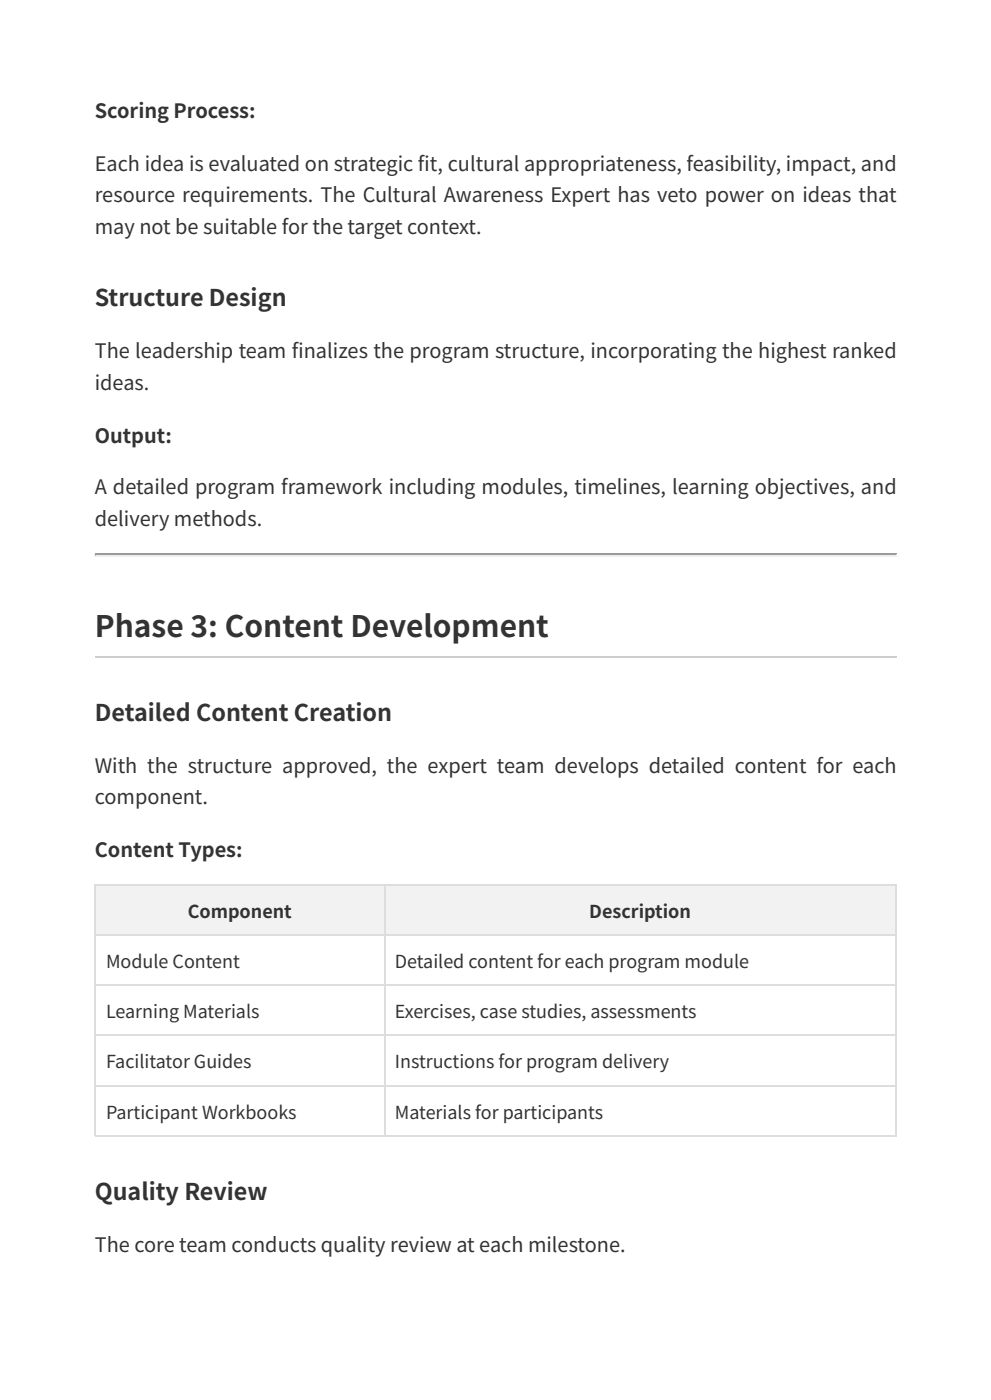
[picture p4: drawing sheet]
<svg xmlns="http://www.w3.org/2000/svg" width="210mm" height="297mm" viewBox="0 0 210 297" stroke-linecap="round" stroke-linejoin="round" font-family="sans-serif">
<defs><g id="words">
<text font-size="6.3" fill="#333" x="20.1" y="135.2">Phase 3: Content Development</text>
<g font-size="5" fill="#333">
<text x="20.1" y="64.8">Structure Design</text>
<text x="20.1" y="152.9">Detailed Content Creation</text>
<text x="20.1" y="254.5">Quality Review</text>
</g>
<g font-size="4.2" fill="#333">
<text x="20.1" y="25.1">Scoring Process:</text>
<text x="20.1" y="36.2">Each idea is evaluated on strategic fi t, cultural appropriateness, feasibility, impact, and</text>
<text x="20.1" y="42.9">resource requirements. The Cultural Awareness Expert has veto power on ideas that</text>
<text x="20.1" y="49.7">may not be suitable for the target context.</text>
<text x="20.1" y="75.9">The leadership team fi nalizes the program structure, incorporating the highest ranked</text>
<text x="20.1" y="82.8">i</text>
<text x="21.3" y="82.8">deas.</text>
<text x="20.1" y="93.9">Output:</text>
<text x="20.1" y="104.8">A detailed program framework including modules, timelines, learning objectives, and</text>
<text x="20.1" y="111.7">delivery methods.</text>
<text x="20.1" y="164">With the structure approved, the expert team develops detailed content for each</text>
<text x="20.1" y="170.7">component.</text>
<text x="20.1" y="181.8">Content Types:</text>
<text x="20.1" y="265.6">The core team conducts quality review at each milestone.</text>
</g>
<g font-size="3.8" fill="#333">
<text x="39.8" y="194.7">Component</text>
<text x="125" y="194.7">Description</text>
<text x="22.5" y="205.3">Module Content</text>
<text x="83.8" y="205.3">Detailed content for each program module</text>
<text x="22.5" y="215.9">Learning Materials</text>
<text x="83.8" y="215.9">Exercises, case studies, assessments</text>
<text x="22.5" y="226.5">Facilitator Guides</text>
<text x="83.8" y="226.5">Instructions for program delivery</text>
<text x="22.5" y="237.3">Participant Workbooks</text>
<text x="83.8" y="237.3">Materials for participants</text>
</g>
</g></defs>
<path d="M20.1 117.6h170.1" fill="none" stroke="#9a9a9a" stroke-width=".26"/>
<path d="M20.1 117.9h170.1" fill="none" stroke="#eee" stroke-width=".26"/>
<path d="M190.2 117.5v.5h-.2z" fill="#eee"/>
<path d="M20.1 117.5h.3v.2l-.3 .3z" fill="#9a9a9a"/>
<path d="M20.1 139.3h170.1" fill="none" stroke="#ccc" stroke-width=".26"/>
<g fill="#f2f2f2">
<path d="M20.4 187.9h61.1v10.5h-61.1z"/>
<path d="M81.5 187.9h108.7v10.5h-108.7z"/>
</g>
<path d="M20.1 187.7h170.1M20.1 198.3h170.1M20.2 187.6v53.4M81.6 187.6v53.4M20.1 208.9h170.1M20.1 219.5h170.1M20.1 230.3h170.1M20.1 240.9h170.1" fill="none" stroke="#ddd" stroke-width=".26"/>
<path d="M190.1 187.6v53.4" fill="none" stroke="#ddd" stroke-width=".21"/>
<use href="#words"/>
</svg>
